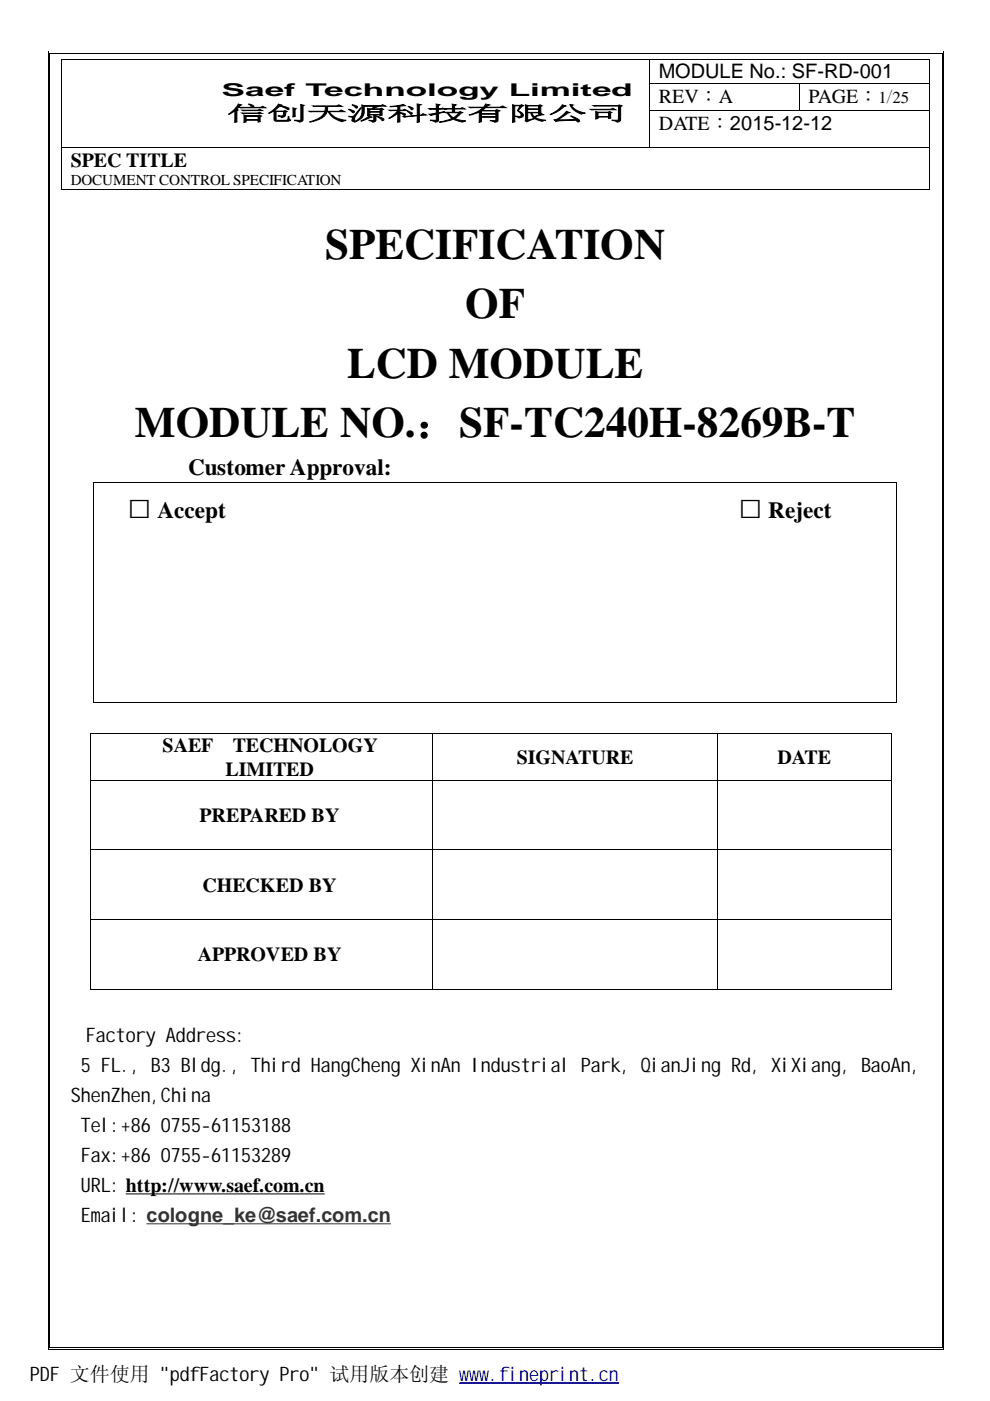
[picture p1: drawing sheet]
<svg xmlns="http://www.w3.org/2000/svg" width="210mm" height="297mm" viewBox="0 0 210 297" stroke-linecap="round" stroke-linejoin="round" font-family="sans-serif">
<defs><g id="words">
<g font-size="9.1">
<text x="68.9" y="54.8">SPECIFICATION</text>
<text x="98.6" y="67.5">OF</text>
<text x="73.6" y="80.2">LCD MODULE</text>
<text x="28.6" y="92.7">MODULE NO.：SF-TC240H-8269B-T</text>
</g>
<g font-size="8.5">
<text x="27" y="109.9">□</text>
<text x="156.5" y="109.9">□</text>
</g>
<g font-size="4.9">
<text x="39.9" y="100.8">Customer Approval:</text>
<text x="33.4" y="109.9">Accept</text>
<text x="162.9" y="109.9">Reject</text>
</g>
<g font-size="4.2">
<text x="139.7" y="16.6">MODULE No.: SF-RD-001</text>
<text x="139.7" y="21.8">REV：A</text>
<text x="171.4" y="21.8">PAGE： /</text>
<text x="48.2" y="25.5">信创天源科技有限公司</text>
<text x="139.7" y="27.5">DATE：2015-12-12</text>
<text x="15" y="35.3">SPEC TITLE</text>
<text x="34.5" y="159.5">SAEF</text>
<text x="49.4" y="159.5">TECHNOLOGY</text>
<text x="109.6" y="162">SIGNATURE</text>
<text x="164.8" y="162">DATE</text>
<text x="47.8" y="164.5">LIMITED</text>
<text x="42.3" y="174.3">PREPARED BY</text>
<text x="42.9" y="189.1">CHECKED BY</text>
<text x="41.9" y="203.8">APPROVED BY</text>
<text x="18.2" y="220.9">Factory Address:</text>
<text x="17.1" y="227.3">5 FL., B3 Bldg., Third HangCheng XinAn Industrial Park, QianJing Rd, XiXiang, BaoAn,</text>
<text x="15" y="233.6">ShenZhen,China</text>
<text x="17.1" y="240">Tel:+86 0755-61153188</text>
<text x="17.1" y="246.3">Fax:+86 0755-61153289</text>
<text x="17.1" y="252.7">URL: http://www.saef.com.cn</text>
<text x="17.1" y="259">Email: cologne_ke@saef.com.cn</text>
<text x="6.3" y="292.8">PDF 文件使用 &quot;pdfFactory Pro&quot; 试用版本创建 www.fineprint.cn</text>
</g>
<text font-size="3.7" x="47" y="20.3">Saef Technology Limited</text>
<g font-size="3.6">
<text x="186.3" y="21.8">1</text>
<text x="189.2" y="21.8">25</text>
</g>
<text font-size="3.2" x="15" y="39.2">DOCUMENT CONTROL SPECIFICATION</text>
</g></defs>
<g fill="#000">
<path d="M10.2 11h.1v.5h-.1zM10.2 11h.5v.1h-.5zM13 12.6h.1v.1h-.1zM13 17.6h.1v.2h-.1zM43.4 12.6h.2v.1h-.2zM137.7 12.6h.1v.1h-.1zM137.7 17.6h.1v.2h-.1zM169.4 17.6h.2v.2h-.2zM196.9 12.6h.2v.1h-.2zM196.9 17.6h.2v.2h-.2zM13 23.3h.1v.2h-.1zM13 31.3h.1v.1h-.1z"/>
<path d="M43.4 31.3h.2v.1h-.2zM137.7 23.3h.1v.2h-.1zM137.7 31.3h.1v.1h-.1zM169.4 23.3h.2v.2h-.2zM196.9 23.3h.2v.2h-.2zM196.9 31.3h.2v.1h-.2zM13 40h.1v.2h-.1zM196.9 40h.2v.2h-.2zM19.6 102.1h.2v.2h-.2zM190.1 102.1h.1v.2h-.1zM19.1 155.5h.2v.1h-.2zM19.6 149h.2v.1h-.2z"/>
<path d="M91.6 155.5h.2v.1h-.2zM152 155.5h.1v.1h-.1zM189 155.5h.1v.1h-.1zM190.1 149h.1v.1h-.1zM19.1 165.4h.2v.2h-.2zM91.6 165.4h.2v.2h-.2zM152 165.4h.1v.2h-.1zM189 165.4h.1v.2h-.1zM19.1 180.1h.2v.2h-.2zM19.1 194.9h.2v.2h-.2zM91.6 180.1h.2v.2h-.2zM91.6 194.9h.2v.2h-.2z"/>
<path d="M152 180.1h.1v.2h-.1zM152 194.9h.1v.2h-.1zM189 180.1h.1v.2h-.1zM189 194.9h.1v.2h-.1zM19.1 209.7h.2v.1h-.2zM91.6 209.7h.2v.1h-.2zM152 209.7h.1v.1h-.1zM189 209.7h.1v.1h-.1z"/>
</g>
<g fill="none" stroke="#000" stroke-width=".21">
<path d="M13 12.7v4.9M13 17.8v5.5M13.1 12.6h30.3M43.6 12.6h94.1M137.8 12.7v4.9M137.8 17.8v5.5M137.8 12.6h59.1M137.8 17.7h31.6M169.5 17.8v5.5M169.6 17.7h27.3M197 12.7v4.9M197 17.8v5.5"/>
<path d="M13 23.5v7.8M13 31.4v8.6M13.1 31.4h30.3M43.6 31.4h94.1M137.8 23.5v7.8M137.8 23.4h31.6M137.8 31.4h59.1M169.6 23.4h27.3M197 23.5v7.8M197 31.4v8.6M13.1 40.1h183.8M19.7 102.3v46.7"/>
<path d="M19.8 102.2h170.3M190.2 102.3v46.7M19.2 155.6v9.8M19.3 155.6h72.3M19.8 149h170.3M91.7 155.6v9.8M91.8 155.6h60.2M152.1 155.6v9.8M152.1 155.6h36.9M189.1 155.6v9.8M19.2 165.6v14.5M19.3 165.5h72.3"/>
<path d="M91.7 165.6v14.5M91.8 165.5h60.2M152.1 165.6v14.5M152.1 165.5h36.9M189.1 165.6v14.5M19.2 180.3v14.6M19.2 195.1v14.6M19.3 180.2h72.3M19.3 195h72.3M91.7 180.3v14.6M91.7 195.1v14.6M91.8 180.2h60.2"/>
<path d="M91.8 195h60.2M152.1 180.3v14.6M152.1 195.1v14.6M152.1 180.2h36.9M152.1 195h36.9M189.1 180.3v14.6M189.1 195.1v14.6M19.3 209.7h72.3M91.8 209.7h60.2M152.1 209.7h36.9M26.7 253.1h42.1"/>
</g>
<path d="M31.1 259.5h51.8" fill="none" stroke="#333" stroke-width=".21"/>
<g fill="#fff">
<path d="M10.3 11.1h.2v.4h-.2z"/>
<path d="M10.3 11.1h.4v.2h-.4z"/>
</g>
<path d="M10.5 11.3h.2v.2h-.2z" fill="#000"/>
<path d="M10.7 11h188.9" fill="none" stroke="#000" stroke-width=".21"/>
<path d="M10.7 11.1h188.9v.2h-188.9z" fill="#fff"/>
<path d="M10.7 11.4h188.9" fill="none" stroke="#000" stroke-width=".21"/>
<path d="M199.6 11h.6v.1h-.6zM200 11h.2v.5h-.2z" fill="#000"/>
<g fill="#fff">
<path d="M199.8 11.1h.2v.4h-.2z"/>
<path d="M199.6 11.1h.4v.2h-.4z"/>
</g>
<path d="M199.6 11.3h.2v.2h-.2z" fill="#000"/>
<path d="M10.2 11.5v274.1" fill="none" stroke="#000" stroke-width=".21"/>
<path d="M10.3 11.5h.2v274.1h-.2z" fill="#fff"/>
<path d="M10.6 11.5v274.1M200.1 11.5v274.1" fill="none" stroke="#000" stroke-width=".21"/>
<path d="M199.8 11.5h.2v274.1h-.2z" fill="#fff"/>
<path d="M199.7 11.5v274.1" fill="none" stroke="#000" stroke-width=".21"/>
<path d="M10.2 285.6h.1v.5h-.1zM10.2 285.9h.5v.2h-.5z" fill="#000"/>
<g fill="#fff">
<path d="M10.3 285.6h.2v.3h-.2z"/>
<path d="M10.3 285.8h.4v.1h-.4z"/>
</g>
<path d="M10.5 285.6h.2v.2h-.2z" fill="#000"/>
<path d="M10.7 286h188.9" fill="none" stroke="#000" stroke-width=".21"/>
<path d="M10.7 285.8h188.9v.1h-188.9z" fill="#fff"/>
<path d="M10.7 285.7h188.9" fill="none" stroke="#000" stroke-width=".21"/>
<path d="M199.6 285.9h.6v.2h-.6zM200 285.6h.2v.5h-.2z" fill="#000"/>
<g fill="#fff">
<path d="M199.8 285.6h.2v.3h-.2z"/>
<path d="M199.6 285.8h.4v.1h-.4z"/>
</g>
<path d="M199.6 285.6h.2v.2h-.2z" fill="#000"/>
<path d="M97.4 293.2h33.8" fill="none" stroke="#00f" stroke-width=".21"/>
<use href="#words"/>
</svg>
